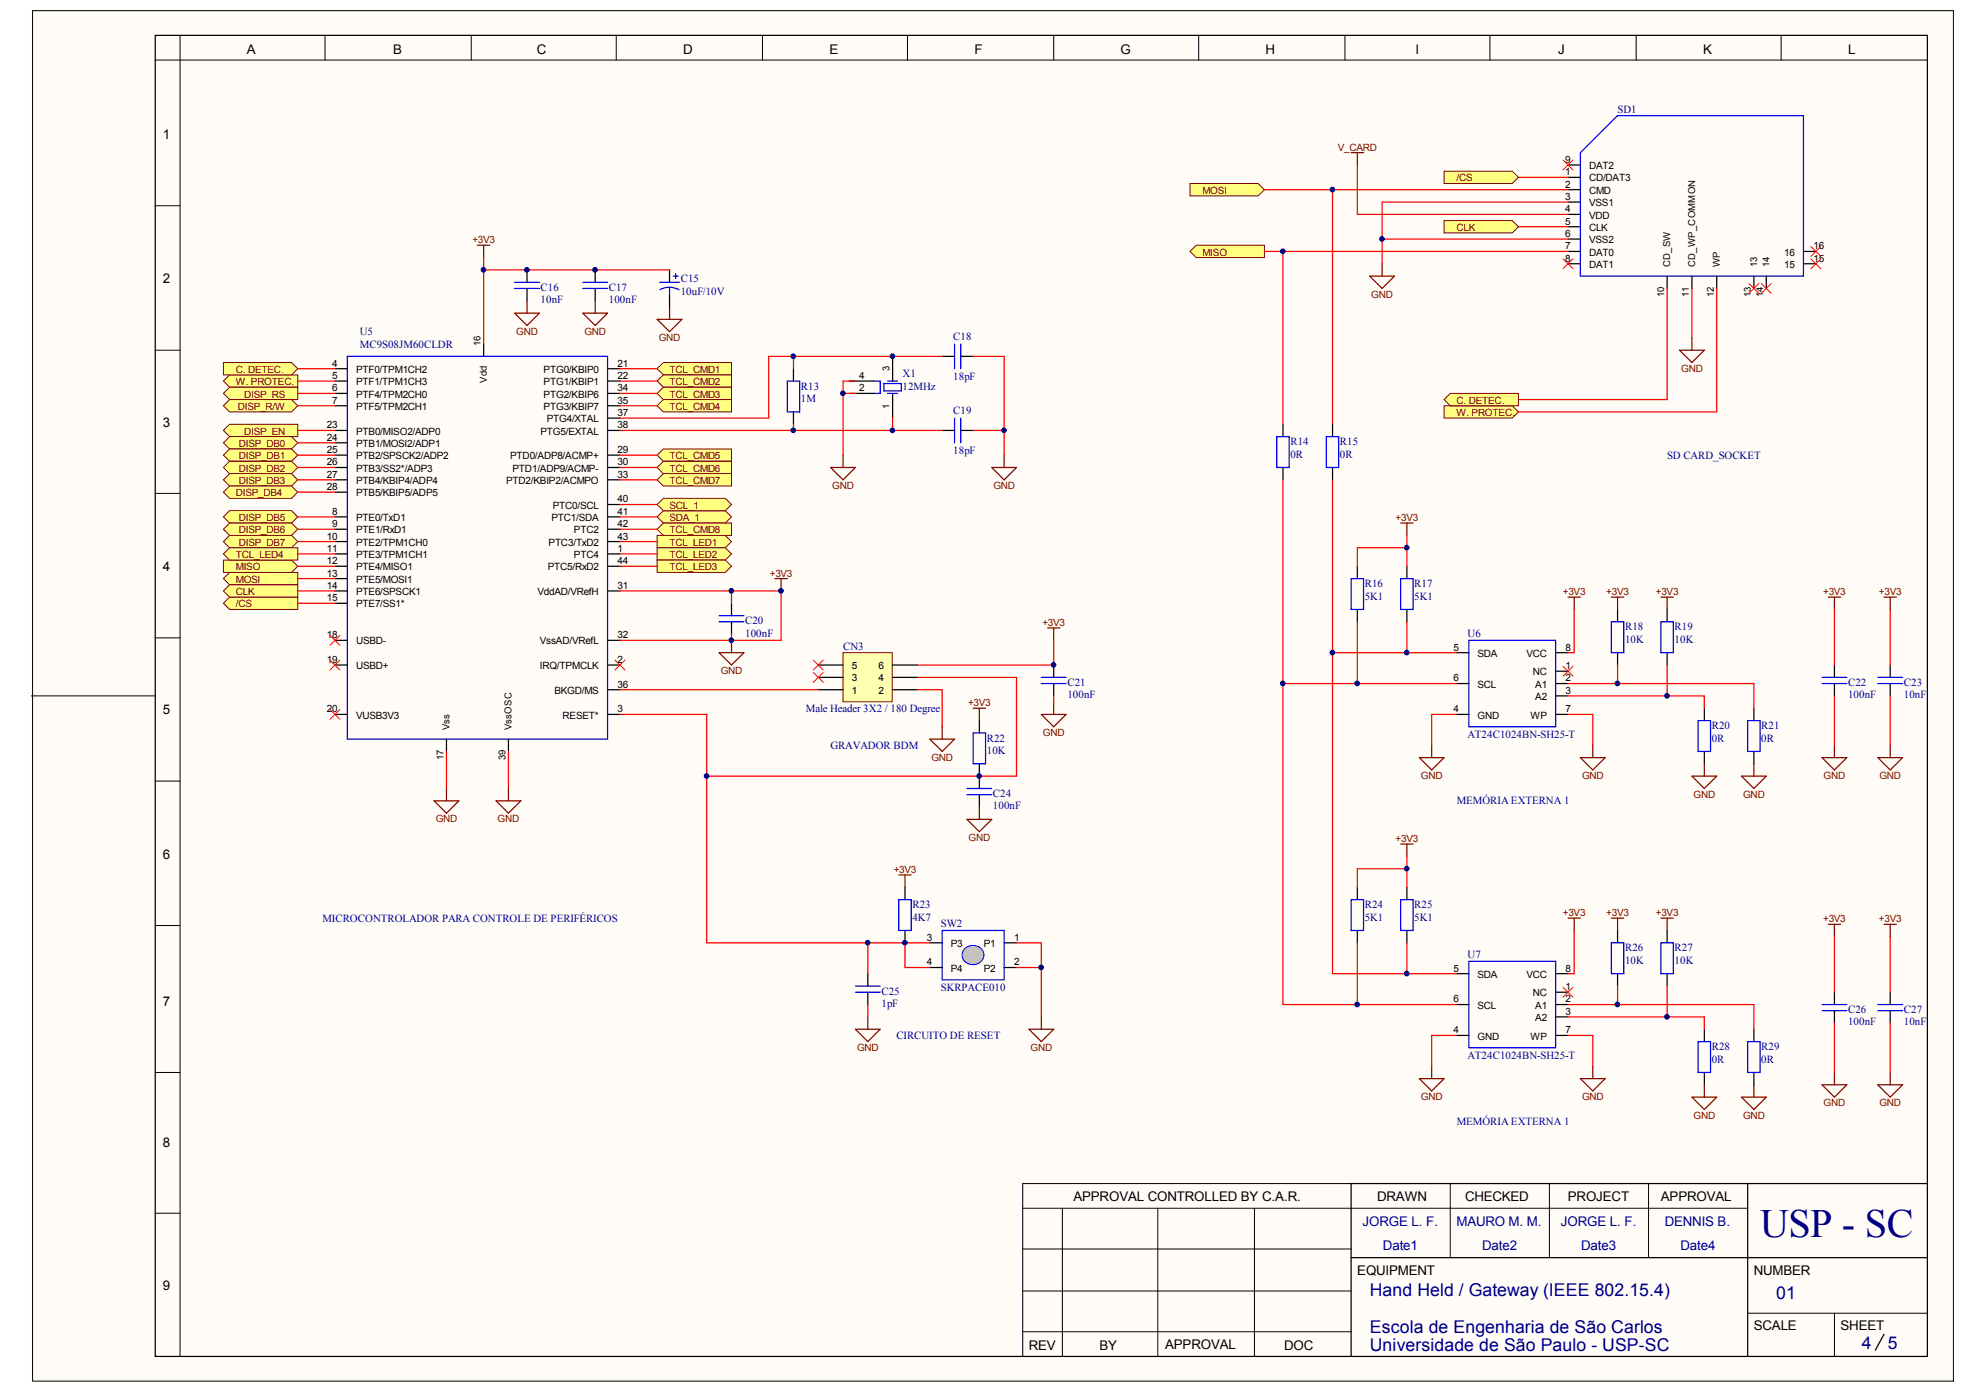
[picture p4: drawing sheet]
<svg xmlns="http://www.w3.org/2000/svg" width="287mm" height="202mm" viewBox="0 0 287 202" stroke-linecap="round" stroke-linejoin="round" font-family="sans-serif">
<defs><g id="words">
<text font-size="5.8" fill="#000080" x="254.1" y="178.6">USP - SC</text>
<g font-size="2.5" fill="#000080">
<text x="197.7" y="187.1">Hand Held / Gateway (IEEE 802.15.4)</text>
<text x="256.4" y="187.6">01</text>
<text x="197.7" y="192.4">Escola de Engenharia de São Carlos</text>
<text x="197.7" y="195.1">Universidade de São Paulo - USP-SC</text>
<text x="268.7" y="194.8">4</text>
<text x="272.5" y="194.8">5</text>
</g>
<g font-size="1.9">
<text x="35.6" y="7.8">A</text>
<text x="56.8" y="7.8">B</text>
<text x="77.5" y="7.8">C</text>
<text x="98.6" y="7.8">D</text>
<text x="119.7" y="7.8">E</text>
<text x="140.6" y="7.8">F</text>
<text x="161.8" y="7.8">G</text>
<text x="182.7" y="7.8">H</text>
<text x="204.3" y="7.8">I</text>
<text x="224.9" y="7.8">J</text>
<text x="245.8" y="7.8">K</text>
<text x="266.8" y="7.8">L</text>
<text x="23.5" y="20.1">1</text>
<text x="23.5" y="40.9">2</text>
<text x="23.5" y="61.6">3</text>
<text x="23.5" y="82.5">4</text>
<text x="23.5" y="103.1">5</text>
<text x="23.5" y="124">6</text>
<text x="23.5" y="145.2">7</text>
<text x="23.5" y="165.5">8</text>
<text x="155" y="173.4">APPROVAL CONTROLLED BY C.A.R.</text>
<text x="198.8" y="173.4">DRAWN</text>
<text x="211.5" y="173.4">CHECKED</text>
<text x="226.3" y="173.4">PROJECT</text>
<text x="239.7" y="173.4">APPROVAL</text>
<text x="195.9" y="184.1">EQUIPMENT</text>
<text x="253.2" y="184.1">NUMBER</text>
<text x="23.5" y="186.2">9</text>
<text x="148.5" y="195">REV</text>
<text x="158.7" y="195">BY</text>
<text x="168.2" y="194.8">APPROVAL</text>
<text x="185.4" y="195">DOC</text>
<text x="253.2" y="192.1">SCALE</text>
<text x="265.7" y="192.1">SHEET</text>
</g>
<g font-size="1.9" fill="#000080">
<text x="196.7" y="176.9">JORGE L. F.</text>
<text x="210.2" y="176.9">MAURO M. M.</text>
<text x="225.3" y="176.9">JORGE L. F.</text>
<text x="240.3" y="176.9">DENNIS B.</text>
<text x="199.6" y="180.5">Date1</text>
<text x="213.9" y="180.5">Date2</text>
<text x="228.2" y="180.5">Date3</text>
<text x="242.6" y="180.5">Date4</text>
</g>
<g font-size="1.6" fill="#000080">
<text x="233.5" y="16.3">SD1</text>
<text x="78" y="42">C16</text>
<text x="87.9" y="42">C17</text>
<text x="98.3" y="40.7">C15</text>
<text x="78" y="43.8">10nF</text>
<text x="87.9" y="43.8">100nF</text>
<text x="98.3" y="42.5">10uF/10V</text>
<text x="51.9" y="48.4">U5</text>
<text x="51.9" y="50.2">MC9S08JM60CLDR</text>
<text x="137.6" y="49.1">C18</text>
<text x="115.6" y="56.3">R13</text>
<text x="115.6" y="58">1M</text>
<text x="130.3" y="54.5">X1</text>
<text x="130.3" y="56.3">12MHz</text>
<text x="137.6" y="54.8">18pF</text>
<text x="137.6" y="59.8">C19</text>
<text x="137.6" y="65.5">18pF</text>
<text x="186.3" y="64.3">R14</text>
<text x="193.4" y="64.3">R15</text>
<text x="186.3" y="66.1">0R</text>
<text x="193.4" y="66.1">0R</text>
<text x="240.6" y="66.2">SD CARD_SOCKET</text>
<text x="197" y="84.8">R16</text>
<text x="197" y="86.6">5K1</text>
<text x="204.1" y="84.8">R17</text>
<text x="204.1" y="86.6">5K1</text>
<text x="107.6" y="90.1">C20</text>
<text x="107.6" y="91.9">100nF</text>
<text x="121.7" y="93.9">CN3</text>
<text x="211.8" y="91.9">U6</text>
<text x="234.6" y="91">R18</text>
<text x="234.6" y="92.8">10K</text>
<text x="241.7" y="91">R19</text>
<text x="241.7" y="92.8">10K</text>
<text x="154.1" y="99">C21</text>
<text x="154.1" y="100.8">100nF</text>
<text x="266.8" y="99">C22</text>
<text x="266.8" y="100.8">100nF</text>
<text x="274.8" y="99">C23</text>
<text x="274.8" y="100.8">10nF</text>
<text x="116.3" y="102.8">Male Header 3X2 / 180 Degree</text>
<text x="142.4" y="107.1">R22</text>
<text x="211.8" y="106.5">AT24C1024BN-SH25-T</text>
<text x="247.1" y="105.3">R20</text>
<text x="247.1" y="107.1">0R</text>
<text x="254.2" y="105.3">R21</text>
<text x="254.2" y="107.1">0R</text>
<text x="119.9" y="108.1">GRAVADOR BDM</text>
<text x="142.4" y="108.8">10K</text>
<text x="143.3" y="115.1">C24</text>
<text x="143.3" y="116.9">100nF</text>
<text x="210.3" y="116.2">MEMÓRIA EXTERNA 1</text>
<text x="131.7" y="131.1">R23</text>
<text x="197" y="131.1">R24</text>
<text x="204.1" y="131.1">R25</text>
<text x="46.6" y="133.1">MICROCONTROLADOR PARA CONTROLE DE PERIFÉRICOS</text>
<text x="131.7" y="132.9">4K7</text>
<text x="135.8" y="133.8">SW2</text>
<text x="197" y="132.9">5K1</text>
<text x="204.1" y="132.9">5K1</text>
<text x="234.6" y="137.4">R26</text>
<text x="241.7" y="137.4">R27</text>
<text x="127.2" y="143.6">C25</text>
<text x="135.8" y="143.1">SKRPACE010</text>
<text x="211.8" y="138.3">U7</text>
<text x="234.6" y="139.2">10K</text>
<text x="241.7" y="139.2">10K</text>
<text x="127.2" y="145.4">1pF</text>
<text x="266.8" y="146.3">C26</text>
<text x="266.8" y="148.1">100nF</text>
<text x="274.8" y="146.3">C27</text>
<text x="274.8" y="148.1">10nF</text>
<text x="129.4" y="150">CIRCUITO DE RESET</text>
<text x="211.8" y="152.9">AT24C1024BN-SH25-T</text>
<text x="247.1" y="151.6">R28</text>
<text x="247.1" y="153.4">0R</text>
<text x="254.2" y="151.6">R29</text>
<text x="254.2" y="153.4">0R</text>
<text x="210.3" y="162.5">MEMÓRIA EXTERNA 1</text>
</g>
<g font-size="1.4" fill="#800000">
<text x="193.1" y="21.7">V_CARD</text>
<text x="173.6" y="28">MOSI</text>
<text x="210.2" y="26.2">/CS</text>
<text x="68.2" y="35.1">+3V3</text>
<text x="210.2" y="33.3">CLK</text>
<text x="173.6" y="36.9">MISO</text>
<text x="197.9" y="43">GND</text>
<text x="34" y="53.8">C. DETEC.</text>
<text x="74.5" y="48.3">GND</text>
<text x="84.4" y="48.3">GND</text>
<text x="95.1" y="49.2">GND</text>
<text x="96.6" y="53.8">TCL_CMD1</text>
<text x="242.7" y="53.7">GND</text>
<text x="34" y="55.6">W. PROTEC.</text>
<text x="34.3" y="59.2">DISP_R/W</text>
<text x="35.2" y="57.4">DISP_RS</text>
<text x="96.6" y="55.6">TCL_CMD2</text>
<text x="96.6" y="57.4">TCL_CMD3</text>
<text x="96.6" y="59.2">TCL_CMD4</text>
<text x="210.2" y="58.3">C. DETEC.</text>
<text x="34.5" y="64.5">DISP_DB0</text>
<text x="35.2" y="62.7">DISP_EN</text>
<text x="210.2" y="60.1">W. PROTEC.</text>
<text x="34" y="71.7">DISP_DB4</text>
<text x="34.5" y="66.3">DISP_DB1</text>
<text x="34.5" y="68.1">DISP_DB2</text>
<text x="34.5" y="69.9">DISP_DB3</text>
<text x="96.6" y="66.3">TCL_CMD5</text>
<text x="96.6" y="68.1">TCL_CMD6</text>
<text x="96.6" y="69.9">TCL_CMD7</text>
<text x="120.1" y="70.6">GND</text>
<text x="143.4" y="70.6">GND</text>
<text x="34.5" y="75.2">DISP_DB5</text>
<text x="34.5" y="77">DISP_DB6</text>
<text x="96.6" y="75.2">SDA_1</text>
<text x="96.6" y="73.4">SCL_1</text>
<text x="96.6" y="77">TCL_CMD8</text>
<text x="201.4" y="75.2">+3V3</text>
<text x="34" y="82.4">MISO</text>
<text x="34" y="80.6">TCL_LED4</text>
<text x="34.5" y="78.8">DISP_DB7</text>
<text x="96.6" y="78.8">TCL_LED1</text>
<text x="96.6" y="80.6">TCL_LED2</text>
<text x="96.6" y="82.4">TCL_LED3</text>
<text x="111.1" y="83.2">+3V3</text>
<text x="34" y="87.7">/CS</text>
<text x="34" y="84.1">MOSI</text>
<text x="34" y="85.9">CLK</text>
<text x="225.6" y="85.9">+3V3</text>
<text x="231.9" y="85.9">+3V3</text>
<text x="239" y="85.9">+3V3</text>
<text x="263.2" y="85.9">+3V3</text>
<text x="271.2" y="85.9">+3V3</text>
<text x="150.5" y="90.4">+3V3</text>
<text x="104" y="97.3">GND</text>
<text x="139.7" y="102">+3V3</text>
<text x="150.5" y="106.2">GND</text>
<text x="134.4" y="109.8">GND</text>
<text x="205.1" y="112.5">GND</text>
<text x="228.4" y="112.5">GND</text>
<text x="263.2" y="112.5">GND</text>
<text x="271.3" y="112.5">GND</text>
<text x="62.9" y="118.7">GND</text>
<text x="71.8" y="118.7">GND</text>
<text x="244.4" y="115.2">GND</text>
<text x="251.6" y="115.2">GND</text>
<text x="139.8" y="121.4">GND</text>
<text x="201.4" y="121.6">+3V3</text>
<text x="129" y="126">+3V3</text>
<text x="225.6" y="132.3">+3V3</text>
<text x="231.9" y="132.3">+3V3</text>
<text x="239" y="132.3">+3V3</text>
<text x="263.2" y="133.2">+3V3</text>
<text x="271.2" y="133.2">+3V3</text>
<text x="123.7" y="151.7">GND</text>
<text x="148.7" y="151.7">GND</text>
<text x="205.1" y="158.8">GND</text>
<text x="228.4" y="158.8">GND</text>
<text x="244.4" y="161.5">GND</text>
<text x="251.6" y="161.5">GND</text>
<text x="263.2" y="159.7">GND</text>
<text x="271.3" y="159.7">GND</text>
</g>
<g font-size="1.4">
<text x="225.9" y="23.5">9</text>
<text x="225.9" y="28.9">3</text>
<text x="225.9" y="27.1">2</text>
<text x="225.9" y="25.3">1</text>
<text x="229.4" y="29.8">VSS1</text>
<text x="229.4" y="28">CMD</text>
<text x="229.4" y="26.2">CD/DAT3</text>
<text x="229.4" y="24.4">DAT2</text>
<text x="225.9" y="32.4">5</text>
<text x="225.9" y="30.7">4</text>
<text x="225.9" y="34.2">6</text>
<text x="229.4" y="33.3">CLK</text>
<text x="229.4" y="31.5">VDD</text>
<text x="229.4" y="35.1">VSS2</text>
<text x="225.9" y="36">7</text>
<text x="225.9" y="37.8">8</text>
<text x="229.4" y="36.9">DAT0</text>
<text x="229.4" y="38.7">DAT1</text>
<text x="241.1" y="38.6" transform="rotate(-90 241.1 38.6)">CD_SW</text>
<text x="244.7" y="38.6" transform="rotate(-90 244.7 38.6)">CD_WP_COMMON</text>
<text x="248.2" y="38.6" transform="rotate(-90 248.2 38.6)">WP</text>
<text x="253.6" y="38.6" transform="rotate(-90 253.6 38.6)">13</text>
<text x="255.4" y="38.6" transform="rotate(-90 255.4 38.6)">14</text>
<text x="257.5" y="36.9">16</text>
<text x="257.5" y="38.7">15</text>
<text x="261.7" y="36">16</text>
<text x="261.7" y="37.8">15</text>
<text x="240.2" y="42.9" transform="rotate(-90 240.2 42.9)">10</text>
<text x="243.8" y="42.9" transform="rotate(-90 243.8 42.9)">11</text>
<text x="247.4" y="42.9" transform="rotate(-90 247.4 42.9)">12</text>
<text x="252.7" y="42.9" transform="rotate(-90 252.7 42.9)">13</text>
<text x="254.5" y="42.9" transform="rotate(-90 254.5 42.9)">14</text>
<text x="47.9" y="52.9">4</text>
<text x="51.4" y="53.8">PTF0/TPM1CH2</text>
<text x="69.4" y="50" transform="rotate(-90 69.4 50)">16</text>
<text x="78.5" y="53.8">PTG0/KBIP0</text>
<text x="89.1" y="52.9">21</text>
<text x="128.4" y="53.6" transform="rotate(-90 128.4 53.6)">3</text>
<text x="47.9" y="54.7">5</text>
<text x="47.9" y="56.5">6</text>
<text x="47.9" y="58.3">7</text>
<text x="51.4" y="55.6">PTF1/TPM1CH3</text>
<text x="51.4" y="57.4">PTF4/TPM2CH0</text>
<text x="51.4" y="59.2">PTF5/TPM2CH1</text>
<text x="70.3" y="55.3" transform="rotate(-90 70.3 55.3)">Vdd</text>
<text x="78.5" y="55.6">PTG1/KBIP1</text>
<text x="78.5" y="57.4">PTG2/KBIP6</text>
<text x="78.5" y="59.2">PTG3/KBIP7</text>
<text x="89.1" y="54.7">22</text>
<text x="89.1" y="56.5">34</text>
<text x="89.1" y="58.3">35</text>
<text x="124" y="56.5">2</text>
<text x="124" y="54.7">4</text>
<text x="128.4" y="59" transform="rotate(-90 128.4 59)">1</text>
<text x="47.2" y="61.9">23</text>
<text x="47.2" y="63.6">24</text>
<text x="47.2" y="65.4">25</text>
<text x="51.4" y="62.7">PTB0/MISO2/ADP0</text>
<text x="51.4" y="64.5">PTB1/MOSI2/ADP1</text>
<text x="78" y="62.7">PTG5/EXTAL</text>
<text x="78.9" y="61">PTG4/XTAL</text>
<text x="89.1" y="60.1">37</text>
<text x="89.1" y="61.9">38</text>
<text x="89.1" y="65.4">29</text>
<text x="47.2" y="67.2">26</text>
<text x="47.2" y="69">27</text>
<text x="47.2" y="70.8">28</text>
<text x="51.4" y="66.3">PTB2/SPSCK2/ADP2</text>
<text x="51.4" y="68.1">PTB3/SS2*/ADP3</text>
<text x="51.4" y="69.9">PTB4/KBIP4/ADP4</text>
<text x="51.4" y="71.7">PTB5/KBIP5/ADP5</text>
<text x="73" y="69.9">PTD2/KBIP2/ACMPO</text>
<text x="73.6" y="66.3">PTD0/ADP8/ACMP+</text>
<text x="74" y="68.1">PTD1/ADP9/ACMP-</text>
<text x="89.1" y="67.2">30</text>
<text x="89.1" y="69">33</text>
<text x="47.2" y="77.9">10</text>
<text x="47.9" y="74.3">8</text>
<text x="47.9" y="76.1">9</text>
<text x="51.4" y="75.2">PTE0/TxD1</text>
<text x="51.4" y="77">PTE1/RxD1</text>
<text x="79.6" y="75.2">PTC1/SDA</text>
<text x="79.8" y="73.4">PTC0/SCL</text>
<text x="82.9" y="77">PTC2</text>
<text x="89.1" y="72.5">40</text>
<text x="89.1" y="74.3">41</text>
<text x="89.1" y="76.1">42</text>
<text x="89.1" y="77.9">43</text>
<text x="47.2" y="79.7">11</text>
<text x="47.2" y="81.5">12</text>
<text x="47.2" y="83.2">13</text>
<text x="51.4" y="78.8">PTE2/TPM1CH0</text>
<text x="51.4" y="80.6">PTE3/TPM1CH1</text>
<text x="51.4" y="82.4">PTE4/MISO1</text>
<text x="79.1" y="82.4">PTC5/RxD2</text>
<text x="79.2" y="78.8">PTC3/TxD2</text>
<text x="82.9" y="80.6">PTC4</text>
<text x="89.1" y="79.7">1</text>
<text x="89.1" y="81.5">44</text>
<text x="47.2" y="85">14</text>
<text x="47.2" y="86.8">15</text>
<text x="51.4" y="84.1">PTE5/MOSI1</text>
<text x="51.4" y="85.9">PTE6/SPSCK1</text>
<text x="51.4" y="87.7">PTE7/SS1*</text>
<text x="77.6" y="85.9">VddAD/VRefH</text>
<text x="89.1" y="85">31</text>
<text x="47.2" y="92.2">18</text>
<text x="47.2" y="95.7">19</text>
<text x="51.4" y="93.1">USBD-</text>
<text x="77.9" y="93.1">VssAD/VRefL</text>
<text x="89.1" y="92.2">32</text>
<text x="89.1" y="95.7">2</text>
<text x="209.8" y="93.9">5</text>
<text x="213.3" y="94.8">SDA</text>
<text x="220.3" y="94.8">VCC</text>
<text x="226" y="93.9">8</text>
<text x="51.4" y="96.6">USBD+</text>
<text x="77.9" y="96.6">IRQ/TPMCLK</text>
<text x="80" y="100.2">BKGD/MS</text>
<text x="89.1" y="99.3">36</text>
<text x="122.9" y="96.6">5</text>
<text x="122.9" y="98.4">3</text>
<text x="122.9" y="100.2">1</text>
<text x="126.8" y="96.6">6</text>
<text x="126.8" y="98.4">4</text>
<text x="126.8" y="100.2">2</text>
<text x="209.8" y="98.4">6</text>
<text x="213.3" y="99.3">SCL</text>
<text x="221.3" y="97.5">NC</text>
<text x="221.6" y="99.3">A1</text>
<text x="221.6" y="101.1">A2</text>
<text x="226" y="96.6">1</text>
<text x="226" y="98.4">2</text>
<text x="226" y="100.2">3</text>
<text x="47.2" y="102.9">20</text>
<text x="51.4" y="103.7">VUSB3V3</text>
<text x="64.9" y="105.5" transform="rotate(-90 64.9 105.5)">Vss</text>
<text x="73.8" y="105.5" transform="rotate(-90 73.8 105.5)">VssOSC</text>
<text x="81.2" y="103.7">RESET*</text>
<text x="89.1" y="102.9">3</text>
<text x="209.8" y="102.9">4</text>
<text x="213.3" y="103.7">GND</text>
<text x="220.9" y="103.7">WP</text>
<text x="226" y="102.9">7</text>
<text x="64" y="109.7" transform="rotate(-90 64 109.7)">17</text>
<text x="72.9" y="109.7" transform="rotate(-90 72.9 109.7)">39</text>
<text x="133.8" y="135.8">3</text>
<text x="137.2" y="136.7">P3</text>
<text x="142" y="136.7">P1</text>
<text x="146.4" y="135.8">1</text>
<text x="133.8" y="139.4">4</text>
<text x="137.2" y="140.3">P4</text>
<text x="142" y="140.3">P2</text>
<text x="146.4" y="139.4">2</text>
<text x="209.8" y="140.3">5</text>
<text x="213.3" y="141.2">SDA</text>
<text x="220.3" y="141.2">VCC</text>
<text x="221.3" y="143.9">NC</text>
<text x="226" y="140.3">8</text>
<text x="226" y="143">1</text>
<text x="209.8" y="144.7">6</text>
<text x="209.8" y="149.2">4</text>
<text x="213.3" y="145.6">SCL</text>
<text x="221.6" y="145.6">A1</text>
<text x="221.6" y="147.4">A2</text>
<text x="226" y="144.7">2</text>
<text x="226" y="149.2">7</text>
<text x="226" y="146.5">3</text>
<text x="213.3" y="150.1">GND</text>
<text x="220.9" y="150.1">WP</text>
</g>
</g></defs>
<path d="M4.5 1.5h277.2v197.9h-277.2z" fill="#fffcf8"/>
<g fill="none" stroke="#000" stroke-width=".18">
<path d="M22.4 5.1h255.8v190.8h-255.8zM226.3 29.2h1.8M226.3 32.7h1.8M226.3 31h1.8M226.3 36.3h1.8M226.3 34.5h1.8M226.3 38.1h1.8M226.3 27.4h1.8M226.3 25.6h1.8M226.3 23.8h1.8M240.6 39.9v1.8M244.2 39.9v1.8"/>
<path d="M247.8 39.9v1.8M253.2 39.9v1.8M254.9 39.9v1.8M260.3 36.3h1.8M260.3 38.1h1.8M252.3 170.9v25M278.2 170.9h-83.2v25M195 181.6h83.2M271.9 192.6l-1.2 2.4"/>
</g>
<g fill="none" stroke="#000" stroke-width=".14">
<path d="M4.7 1.5h277.3v197.9h-277.3zM22.4 8.7h255.8M26 5.1v190.8M46.9 5.1v3.6M68 5.1v3.6M89 5.1v3.6M110.1 5.1v3.6M131 5.1v3.6M152.1 5.1v3.6M173 5.1v3.6M194.1 5.1v3.6M215.1 5.1v3.6"/>
<path d="M236.2 5.1v3.6M257.1 5.1v3.6M22.4 29.7h3.6M22.4 50.6h3.6M22.4 71.2h3.6M22.4 92.1h3.6M4.5 100.5h17.9M22.4 112.8h3.6M22.4 133.6h3.6M22.4 154.8h3.6M22.4 175.2h3.6M147.6 174.5h104.7"/>
<path d="M153.3 174.5v21.4M167.1 174.5v21.4M181.1 174.5v21.4M195 170.9h-47.4v25M209.3 170.9v10.7M223.6 170.9v10.7M238 170.9v10.7M147.6 192.3h47.4M147.6 186.4h47.4M147.6 180.3h47.4M252.3 189.6h25.9M264.8 189.6v6.3"/>
</g>
<path d="M228.1 22l5.4-5.3h26.8v23.2h-32.2z" fill="none" stroke="#00f" stroke-width=".18"/>
<path d="M208.4 58.6h9.9l.9 .9-.9 .9h-9.9z" fill-rule="evenodd" fill="#ffff80" stroke="#800000" stroke-width=".14"/>
<path d="M182.5 27.4h43.8M195.9 23.8v7.2h30.4M199.5 34.5h26.8M219.2 25.6h7.1M219.2 32.7h7.1M226.3 29.2h-26.8v8.9M240.6 41.7v16h-21.4M244.2 41.7v7.1M247.8 41.7v17.8h-28.6" fill="none" stroke="#f00" stroke-width=".18"/>
<path d="M225.6 23.1l1.4 1.4M225.6 37.4l1.4 1.4M227 23.1l-1.4 1.4M227 37.4l-1.4 1.4M261.4 37.4l1.4 1.4M261.4 35.6l1.4 1.4M262.8 37.4l-1.4 1.4M262.8 35.6l-1.4 1.4M252.4 40.9l1.5 1.5M253.9 40.9l-1.5 1.5M254.2 40.9l1.5 1.5M255.7 40.9l-1.5 1.5" fill="none" stroke="#f00" stroke-width=".14"/>
<path d="M242.4 50.6h3.6l-1.8 1.7zM244.2 48.8v1.8" fill="none" stroke="#800000" stroke-width=".18"/>
<g fill="#ffff80" stroke="#800000" stroke-width=".14">
<path d="M208.4 57.7l.9-.9h9.9v1.8h-9.9z" fill-rule="evenodd"/>
<path d="M208.4 24.7h9.9l.9 .9-.9 .9h-9.9z" fill-rule="evenodd"/>
<path d="M171.8 26.5h9.8l.9 .9-.9 .9h-9.8z" fill-rule="evenodd"/>
<path d="M208.4 31.8h9.9l.9 .9-.9 .9h-9.9z" fill-rule="evenodd"/>
<path d="M171.8 36.3l.9-.9h9.8v1.8h-9.8z" fill-rule="evenodd"/>
</g>
<path d="M195 22h1.8M195.9 22v1.8M197.7 39.9h3.6l-1.8 1.8zM199.5 38.1v1.8" fill="none" stroke="#800000" stroke-width=".18"/>
<path d="M50.1 51.5h37.6v55.2h-37.6z" fill="none" stroke="#00f" stroke-width=".18"/>
<g fill="none" stroke="#000" stroke-width=".18">
<path d="M48.3 53.2h1.8M48.3 55h1.8M48.3 56.8h1.8M48.3 58.6h1.8M69.8 49.7v1.8M87.7 53.2h1.8M87.7 55h1.8M87.7 56.8h1.8M87.7 58.6h1.8M48.3 62.2h1.8M48.3 63.9h1.8M48.3 65.7h1.8"/>
<path d="M48.3 67.5h1.8M48.3 69.3h1.8M48.3 71.1h1.8M48.3 74.6h1.8M48.3 76.4h1.8M48.3 78.2h1.8M48.3 80h1.8M87.7 62.2h1.8M87.7 65.7h1.8M87.7 67.5h1.8M87.7 69.3h1.8M87.7 74.6h1.8"/>
<path d="M87.7 76.4h1.8M87.7 78.2h1.8M87.7 80h1.8M87.7 60.4h1.8M87.7 72.8h1.8M48.3 81.8h1.8M48.3 83.5h1.8M48.3 85.3h1.8M48.3 87.1h1.8M48.3 92.5h1.8M48.3 96h1.8M87.7 81.8h1.8"/>
<path d="M87.7 85.3h1.8M87.7 92.5h1.8M87.7 96h1.8M87.7 99.6h1.8M48.3 103.2h1.8M64.4 106.7v1.8M73.4 106.7v1.8M87.7 103.2h1.8"/>
</g>
<path d="M121.7 94.2h7.1v7.1h-7.1z" fill="#ffffb0" stroke="#800000" stroke-width=".14"/>
<g fill="none" stroke="#000" stroke-width=".18">
<path d="M118.1 96h3.6M118.1 97.8h3.6M118.1 99.6h3.6M128.8 96h3.6M128.8 97.8h3.6M128.8 99.6h3.6M152.1 96v1.8M152.1 98.7v1.8M141.4 104v1.8M141.4 110.3v1.8M134.2 136.1h1.8M134.2 139.7h1.8"/>
<path d="M144.9 136.1h1.8M144.9 139.7h1.8M125.3 140.6v1.8M125.3 143.3v1.7"/>
</g>
<path d="M89.5 99.6h28.6M132.4 99.6h3.6v5.3M152.1 92.5v3.5h-19.7M152.1 100.5v.9" fill="none" stroke="#f00" stroke-width=".18"/>
<path d="M151.2 90.7h1.8M152.1 90.7v1.8M134.2 106.7h3.6l-1.8 1.8zM136 104.9v1.8M140.5 102.3h1.8M141.4 102.3v1.7M150.3 103.2h3.6l-1.8 1.7zM152.1 101.4v1.8M148.5 148.6h3.6l-1.8 1.8zM150.3 146.8v1.8" fill="none" stroke="#800000" stroke-width=".18"/>
<path d="M117.4 95.3l1.4 1.4M117.4 97.1l1.4 1.4M118.8 95.3l-1.4 1.4M118.8 97.1l-1.4 1.4" fill="none" stroke="#f00" stroke-width=".14"/>
<path d="M150.3 98.7h3.6M150.3 97.8h3.6M140.5 105.8h1.8v4.5h-1.8zM136 134.3h8.9v7.2h-8.9zM123.5 143.3h3.6M123.5 142.4h3.6" fill="none" stroke="#00f" stroke-width=".18"/>
<path d="M139.2 137.1a1.63 1.63 0 0 1 1.7-.5 1.63 1.63 0 0 1 1.1 1.3 1.6 1.6 0 0 1-1.6 1.4 1.6 1.6 0 0 1-1.5-1.4v-.4z" fill="#c0c0c0" stroke="#00f" stroke-width=".14"/>
<path d="M132.4 97.8h14.3v14.3h-44.7v-8.9h-12.5M102 112.1v24h32.2M125.3 136.1v4.5M130.6 136.1v3.6h3.6M146.7 136.1h3.6v10.7M146.7 139.7h3.6M125.3 145v1.8" fill="none" stroke="#f00" stroke-width=".18"/>
<path d="M141.4 112.1v1.7M141.4 114.7v1.8M130.6 128.1v1.8M130.6 134.3v1.8" fill="none" stroke="#000" stroke-width=".18"/>
<path d="M139.6 114.7h3.6M139.6 113.8h3.6M129.7 129.9h1.8v4.4h-1.8z" fill="none" stroke="#00f" stroke-width=".18"/>
<path d="M139.6 118.3h3.6l-1.8 1.8zM141.4 116.5v1.8M129.7 126.3h1.8M130.6 126.3v1.8M123.5 148.6h3.6l-1.8 1.8zM125.3 146.8v1.8" fill="none" stroke="#800000" stroke-width=".18"/>
<g fill="#ffff80" stroke="#800000" stroke-width=".14">
<path d="M94.9 74.6l.8-.9h9l.9 .9-.9 .9h-9z" fill-rule="evenodd"/>
<path d="M94.9 72.8l.8-.8h9l.9 .8-.9 .9h-9z" fill-rule="evenodd"/>
</g>
<path d="M89.5 72.8h5.4M89.5 74.6h5.4" fill="none" stroke="#f00" stroke-width=".18"/>
<g fill="#ffff80" stroke="#800000" stroke-width=".14">
<path d="M32.2 55l.9-.9h9.9v1.8h-9.9z" fill-rule="evenodd"/>
<path d="M32.2 52.3h9.9l.9 .9-.9 .9h-9.9z" fill-rule="evenodd"/>
<path d="M32.2 87.1l.9-.9h9.9v1.8h-9.9z" fill-rule="evenodd"/>
<path d="M32.2 83.5l.9-.8h9.9v1.7h-9.9z" fill-rule="evenodd"/>
<path d="M32.2 85.3l.9-.9h9.9v1.8h-9.9z" fill-rule="evenodd"/>
<path d="M32.2 80.9h9.9l.9 .9-.9 .9h-9.9z" fill-rule="evenodd"/>
</g>
<g fill="none" stroke="#f00" stroke-width=".18">
<path d="M69.8 37.2v12.5M69.8 39h26.8M43 53.2h5.3M43 55h5.3M43 83.5h5.3M43 81.8h5.3M43 87.1h5.3M43 85.3h5.3M89.5 85.3h23.2v7.2h-23.2M105.6 85.3v1.8M105.6 91.6v.9M64.4 108.5v5.3"/>
<path d="M73.4 108.5v5.3"/>
</g>
<g fill="none" stroke="#800000" stroke-width=".18">
<path d="M68.9 35.4h1.8M69.8 35.4v1.8M84.1 45.2h3.6l-1.8 1.8zM85.9 43.4v1.8M94.9 46.1h3.5l-1.8 1.8zM96.6 44.3v1.8M103.8 94.2h3.6l-1.8 1.8zM105.6 92.5v1.7M111.8 83.5h1.8M112.7 83.5v1.8M62.7 115.6h3.5l-1.8 1.8zM64.4 113.8v1.8"/>
<path d="M71.6 115.6h3.6l-1.8 1.8zM73.4 113.8v1.8"/>
</g>
<path d="M97.2 39.9h.7M97.5 39.5v.7M84.1 41.7h3.6M84.1 40.8h3.6M95.2 40.8h2.9M96.6 41.5l.8 .1 .6 .2M96.6 41.5l-.7 .1-.7 .2M96.6 41.5v1M103.8 88.9h3.6M103.8 89.8h3.6" fill="none" stroke="#00f" stroke-width=".18"/>
<path d="M85.9 39v1.8M96.6 39v1.8M85.9 41.7v1.7M96.6 42.5v1.8M105.6 87.1v1.8M105.6 89.8v1.8" fill="none" stroke="#000" stroke-width=".18"/>
<path d="M47.6 95.3l1.5 1.4M47.6 91.7l1.5 1.5M49.1 95.3l-1.5 1.4M49.1 91.7l-1.5 1.5M88.8 95.3l1.4 1.4M90.2 95.3l-1.4 1.4M47.6 102.4l1.5 1.5M49.1 102.4l-1.5 1.5" fill="none" stroke="#f00" stroke-width=".14"/>
<g fill="#ffff80" stroke="#800000" stroke-width=".14">
<path d="M32.2 56.8l.9-.9h9.9v1.8h-9.9z" fill-rule="evenodd"/>
<path d="M32.2 58.6l.9-.9h9l.9 .9-.9 .9h-9z" fill-rule="evenodd"/>
<path d="M32.2 62.2l.9-.9h9.9v1.7h-9.9z" fill-rule="evenodd"/>
<path d="M32.2 63.9l.9-.9h9l.9 .9-.9 .9h-9z" fill-rule="evenodd"/>
<path d="M32.2 65.7l.9-.9h9l.9 .9-.9 .9h-9z" fill-rule="evenodd"/>
<path d="M32.2 67.5l.9-.9h9l.9 .9-.9 .9h-9z" fill-rule="evenodd"/>
<path d="M32.2 69.3l.9-.9h9l.9 .9-.9 .9h-9z" fill-rule="evenodd"/>
<path d="M32.2 71.1l.9-.9h9l.9 .9-.9 .9h-9z" fill-rule="evenodd"/>
<path d="M32.2 74.6l.9-.9h9l.9 .9-.9 .9h-9z" fill-rule="evenodd"/>
<path d="M32.2 76.4l.9-.9h9l.9 .9-.9 .9h-9z" fill-rule="evenodd"/>
<path d="M32.2 78.2l.9-.9h9l.9 .9-.9 .9h-9z" fill-rule="evenodd"/>
</g>
<path d="M43 56.8h5.3M43 58.6h5.3M43 62.2h5.3M43 63.9h5.3M43 65.7h5.3M43 67.5h5.3M43 69.3h5.3M43 71.1h5.3M43 74.6h5.3M43 76.4h5.3M43 78.2h5.3" fill="none" stroke="#f00" stroke-width=".18"/>
<g fill="#ffff80" stroke="#800000" stroke-width=".14">
<path d="M94.9 53.2l.8-.9h9.9v1.8h-9.9z" fill-rule="evenodd"/>
<path d="M94.9 55l.8-.9h9.9v1.8h-9.9z" fill-rule="evenodd"/>
<path d="M94.9 56.8l.8-.9h9.9v1.8h-9.9z" fill-rule="evenodd"/>
<path d="M94.9 58.6l.8-.9h9.9v1.8h-9.9z" fill-rule="evenodd"/>
<path d="M94.9 65.7l.8-.9h9.9v1.8h-9.9z" fill-rule="evenodd"/>
<path d="M94.9 67.5l.8-.9h9.9v1.8h-9.9z" fill-rule="evenodd"/>
<path d="M94.9 69.3l.8-.9h9.9v1.8h-9.9z" fill-rule="evenodd"/>
<path d="M94.9 76.4l.8-.9h9.9v1.8h-9.9z" fill-rule="evenodd"/>
<path d="M94.9 77.3h9.8l.9 .9-.9 .9h-9.8z" fill-rule="evenodd"/>
<path d="M94.9 79.1h9.8l.9 .9-.9 .9h-9.8z" fill-rule="evenodd"/>
<path d="M94.9 80.9h9.8l.9 .9-.9 .9h-9.8z" fill-rule="evenodd"/>
<path d="M32.2 80l.9-.9h9.9v1.8h-9.9z" fill-rule="evenodd"/>
</g>
<g fill="none" stroke="#f00" stroke-width=".18">
<path d="M182.5 36.3h43.8M185.2 36.3v25M192.3 27.4v33.9M89.5 53.2h5.4M89.5 55h5.4M89.5 56.8h5.4M89.5 58.6h5.4M114.5 51.5h-3.5v8.9h-21.5M121.7 56.8h1.8M123.5 55h-1.8v10.7M136 51.5h-21.5v1.7M140.5 51.5h4.4v14.2"/>
<path d="M43 80h5.3M89.5 65.7h5.4M89.5 67.5h5.4M89.5 69.3h5.4M89.5 76.4h5.4M89.5 78.2h5.4M89.5 80h5.4M89.5 62.2h25M114.5 61.3v.9h21.5M128.8 60.4v1.8M140.5 62.2h4.4M185.2 69.3v29.4h25"/>
<path d="M192.3 69.3v24.9h10.8M203.1 79.1h-7.2v2.7M203.1 77.3v4.5M89.5 81.8h5.4M185.2 98.7v46.3h25M192.3 94.2v46.4h17.9M195.9 89.8v8.9M203.1 89.8v4.4h7.1M226.3 98.7h26.9v3.6M227.2 88v6.2h-.9M233.5 96v2.7M240.6 96v4.5"/>
<path d="M264.8 88v8M272.8 88v8M210.2 103.2h-3.5v4.4M226.3 103.2h3.6v4.4M226.3 100.5h19.7v1.8M264.8 100.5v7.1M272.8 100.5v7.1M195.9 136.1v8.9M203.1 125.4h-7.2v2.7M203.1 123.7v4.4M203.1 136.1v4.5M227.2 134.3v6.3h-.9"/>
<path d="M264.8 135.2v8.1M272.8 135.2v8.1M210.2 149.5h-3.5v4.5M226.3 149.5h3.6v4.5M226.3 145h26.9v3.6M226.3 146.8h19.7v1.8M233.5 142.4v2.6M240.6 142.4v4.4M264.8 147.7v7.1M272.8 147.7v7.1"/>
</g>
<g fill="none" stroke="#00f" stroke-width=".18">
<path d="M74.3 41.7h3.6M74.3 40.8h3.6M113.6 55h1.8v4.5h-1.8zM126.2 55h.9v1.8h-.9M127.6 55.4h2.5v1h-2.5zM128.1 55h1.5M128.1 56.8h1.5M137.8 49.7v3.5M138.7 49.7v3.5M137.8 60.4v3.5M138.7 60.4v3.5M184.3 63h1.8v4.5h-1.8z"/>
<path d="M191.4 63h1.8v4.5h-1.8zM195 83.5h1.8v4.5h-1.8zM202.2 83.5h1.8v4.5h-1.8zM212 92.5h12.5v12.4h-12.5zM232.6 89.8h1.8v4.4h-1.8zM239.7 89.8h1.8v4.4h-1.8zM263 98.7h3.6M263 97.8h3.6M271 98.7h3.6M271 97.8h3.6M245.1 104h1.8v4.5h-1.8zM252.3 104h1.8v4.5h-1.8z"/>
<path d="M195 129.9h1.8v4.4h-1.8zM202.2 129.9h1.8v4.4h-1.8zM212 138.8h12.5v12.5h-12.5zM232.6 136.1h1.8v4.5h-1.8zM239.7 136.1h1.8v4.5h-1.8zM245.1 150.4h1.8v4.4h-1.8zM252.3 150.4h1.8v4.4h-1.8zM263 145.9h3.6M263 145h3.6M271 145.9h3.6M271 145h3.6"/>
</g>
<g fill="none" stroke="#000" stroke-width=".18">
<path d="M76.1 39v1.8M76.1 41.7v1.7M114.5 53.2v1.8M114.5 59.5v1.8M122.6 56.8h3.6M122.6 55h3.6M128.8 51.5v3.5M128.8 56.8v3.6M136 51.5h1.8M138.7 51.5h1.8M136 62.2h1.8M138.7 62.2h1.8"/>
<path d="M185.2 61.3v1.7M185.2 67.5v1.8M192.3 61.3v1.7M192.3 67.5v1.8M195.9 81.8v1.7M195.9 88v1.8M203.1 81.8v1.7M203.1 88v1.8M210.2 94.2h1.8M210.2 98.7h1.8M224.5 94.2h1.8M224.5 96.9h1.8"/>
<path d="M224.5 98.7h1.8M233.5 88v1.8M233.5 94.2v1.8M240.6 88v1.8M240.6 94.2v1.8M264.8 96v1.8M264.8 98.7v1.8M272.8 96v1.8M272.8 98.7v1.8M210.2 103.2h1.8M224.5 103.2h1.8M224.5 100.5h1.8"/>
<path d="M246 102.3v1.7M246 108.5v1.8M253.2 102.3v1.7M253.2 108.5v1.8M195.9 128.1v1.8M195.9 134.3v1.8M203.1 128.1v1.8M203.1 134.3v1.8M233.5 134.3v1.8M240.6 134.3v1.8M210.2 140.6h1.8M210.2 145h1.8"/>
<path d="M210.2 149.5h1.8M224.5 140.6h1.8M224.5 143.3h1.8M224.5 145h1.8M224.5 149.5h1.8M224.5 146.8h1.8M233.5 140.6v1.8M240.6 140.6v1.8M246 148.6v1.8M246 154.8v1.8M253.2 148.6v1.8M253.2 154.8v1.8"/>
<path d="M264.8 143.3v1.7M264.8 145.9v1.8M272.8 143.3v1.7M272.8 145.9v1.8"/>
</g>
<g fill="none" stroke="#800000" stroke-width=".18">
<path d="M74.3 45.2h3.6l-1.8 1.8zM76.1 43.4v1.8M119.9 67.5h3.6l-1.8 1.8zM121.7 65.7v1.8M143.2 67.5h3.5l-1.8 1.8zM144.9 65.7v1.8M202.2 75.5h1.8M203.1 75.5v1.8M226.3 86.2h1.8M227.2 86.2v1.8M232.6 86.2h1.8M233.5 86.2v1.8"/>
<path d="M239.7 86.2h1.8M240.6 86.2v1.8M263.9 86.2h1.8M264.8 86.2v1.8M271.9 86.2h1.8M272.8 86.2v1.8M204.9 109.4h3.5l-1.7 1.8zM206.7 107.6v1.8M228.1 109.4h3.6l-1.8 1.8zM229.9 107.6v1.8M244.2 112.1h3.6l-1.8 1.7zM246 110.3v1.8"/>
<path d="M251.4 112.1h3.5l-1.7 1.7zM253.2 110.3v1.8M263 109.4h3.6l-1.8 1.8zM264.8 107.6v1.8M271 109.4h3.6l-1.8 1.8zM272.8 107.6v1.8M202.2 121.9h1.8M203.1 121.9v1.8M226.3 132.6h1.8M227.2 132.6v1.7M232.6 132.6h1.8M233.5 132.6v1.7"/>
<path d="M239.7 132.6h1.8M240.6 132.6v1.7M263.9 133.5h1.8M264.8 133.5v1.7M271.9 133.5h1.8M272.8 133.5v1.7M204.9 155.7h3.5l-1.7 1.8zM206.7 154v1.7M228.1 155.7h3.6l-1.8 1.8zM229.9 154v1.7M244.2 158.4h3.6l-1.8 1.8zM246 156.6v1.8"/>
<path d="M251.4 158.4h3.5l-1.7 1.8zM253.2 156.6v1.8M263 156.6h3.6l-1.8 1.8zM264.8 154.8v1.8M271 156.6h3.6l-1.8 1.8zM272.8 154.8v1.8"/>
</g>
<path d="M225.6 96.2l1.4 1.4M227 96.2l-1.4 1.4M225.6 142.5l1.4 1.5M227 142.5l-1.4 1.5" fill="none" stroke="#f00" stroke-width=".14"/>
<g fill="#000080" stroke="#000080" stroke-width=".14">
<circle cx="69.8" cy="39" r=".33"/>
<circle cx="76" cy="39" r=".33"/>
<circle cx="85.9" cy="39" r=".33"/>
<circle cx="102" cy="112" r=".33"/>
<circle cx="105.6" cy="92.4" r=".33"/>
<circle cx="105.6" cy="85.3" r=".33"/>
<circle cx="112.7" cy="85.3" r=".33"/>
<circle cx="114.5" cy="62.1" r=".33"/>
<circle cx="114.5" cy="51.4" r=".33"/>
<circle cx="121.7" cy="56.8" r=".33"/>
<circle cx="125.2" cy="136.1" r=".33"/>
<circle cx="128.8" cy="62.1" r=".33"/>
<circle cx="128.8" cy="51.4" r=".33"/>
<circle cx="130.6" cy="136.1" r=".33"/>
<circle cx="141.3" cy="112" r=".33"/>
<circle cx="144.9" cy="62.1" r=".33"/>
<circle cx="150.3" cy="139.7" r=".33"/>
<circle cx="152.1" cy="96" r=".33"/>
<circle cx="185.2" cy="98.7" r=".33"/>
<circle cx="185.2" cy="36.3" r=".33"/>
<circle cx="192.3" cy="94.2" r=".33"/>
<circle cx="192.3" cy="27.4" r=".33"/>
<circle cx="195.9" cy="145" r=".33"/>
<circle cx="195.9" cy="98.7" r=".33"/>
<circle cx="199.5" cy="34.5" r=".33"/>
<circle cx="203" cy="140.6" r=".33"/>
<circle cx="203" cy="125.4" r=".33"/>
<circle cx="203" cy="94.2" r=".33"/>
<circle cx="203" cy="79.1" r=".33"/>
<circle cx="233.5" cy="145" r=".33"/>
<circle cx="233.5" cy="98.7" r=".33"/>
<circle cx="240.6" cy="146.8" r=".33"/>
<circle cx="240.6" cy="100.5" r=".33"/>
</g>
<use href="#words"/>
</svg>
